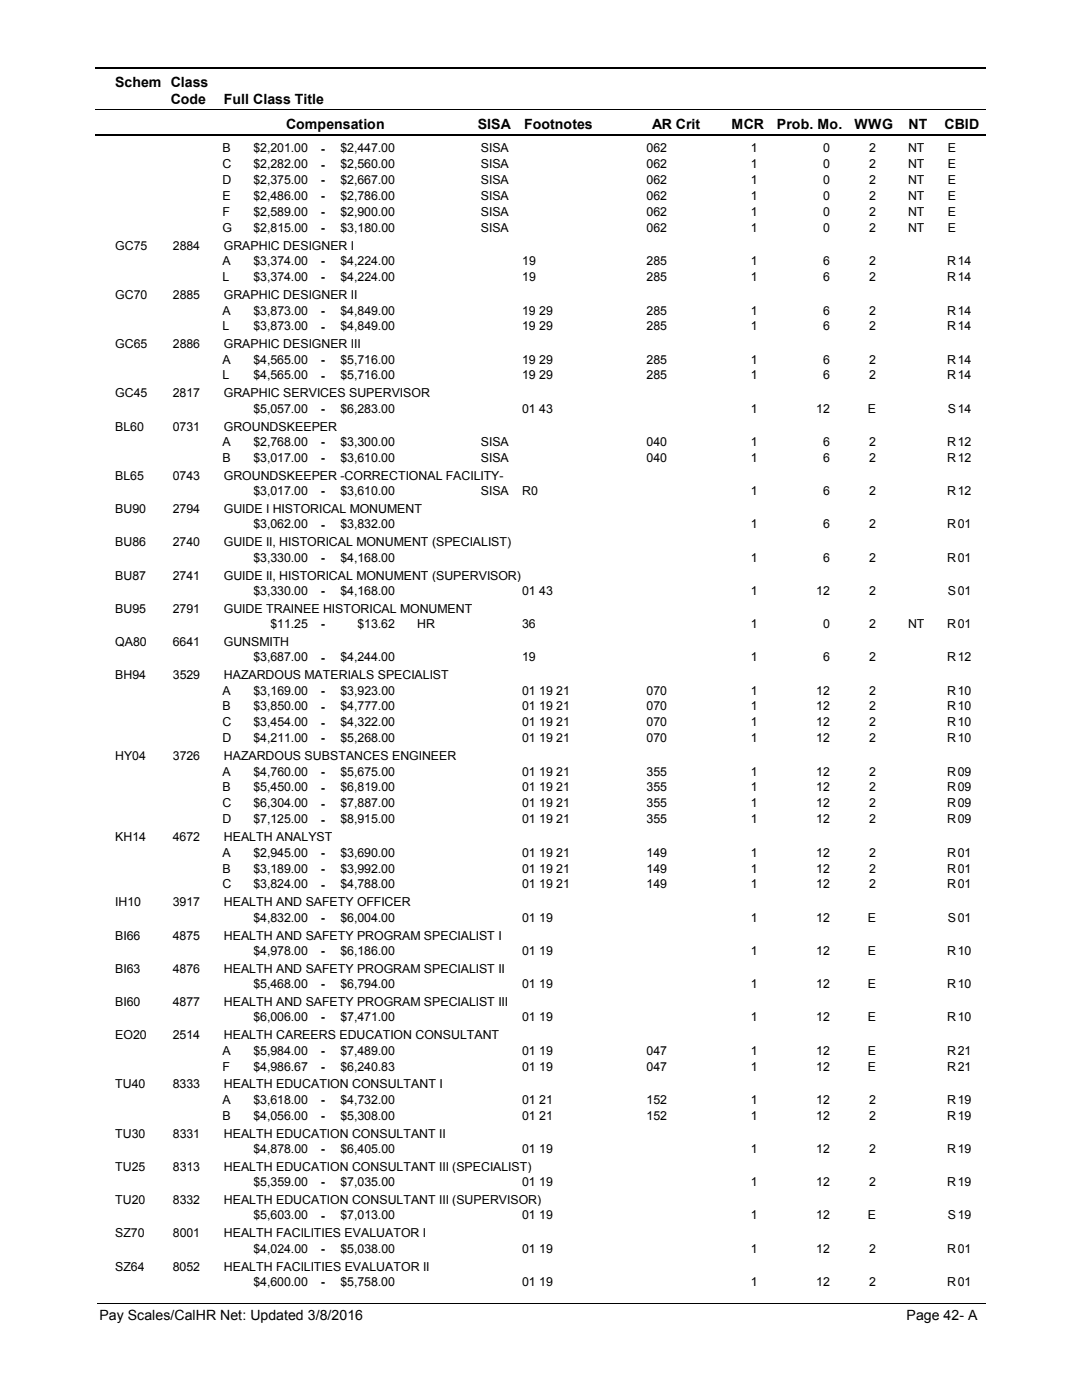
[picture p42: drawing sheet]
<svg xmlns="http://www.w3.org/2000/svg" width="216mm" height="279mm" viewBox="0 0 216 279" stroke-linecap="round" stroke-linejoin="round" font-family="sans-serif">
<defs><g id="words">
<g font-size="2.8">
<text x="23" y="17.3">Schem Class</text>
<text x="34.1" y="20.7">Code</text>
<text x="44.6" y="20.7">Full Class Title</text>
<text x="57.1" y="25.7">Compensation</text>
<text x="95.3" y="25.7">SISA</text>
<text x="104.6" y="25.7">Footnotes</text>
<text x="130.2" y="25.7">AR Crit</text>
<text x="146" y="25.7">MCR</text>
<text x="155.1" y="25.7">Prob. Mo.</text>
<text x="170.5" y="25.7">WWG</text>
<text x="181.3" y="25.7">NT</text>
<text x="188.5" y="25.7">CBID</text>
<text x="19.8" y="263.4">Pay Scales/CalHR Net: Updated 3/8/2016</text>
<text x="180.9" y="263.4">Page 42- A</text>
</g>
<g font-size="2.5">
<text x="44.4" y="30.4">B</text>
<text x="44.4" y="33.6">C</text>
<text x="50.6" y="30.4">$2,201.00</text>
<text x="50.6" y="33.6">$2,282.00</text>
<text x="64" y="30.5">-</text>
<text x="64" y="33.6">-</text>
<text x="67.9" y="30.4">$2,447.00</text>
<text x="67.9" y="33.6">$2,560.00</text>
<text x="96" y="30.4">SISA</text>
<text x="96" y="33.6">SISA</text>
<text x="129" y="30.4">062</text>
<text x="129" y="33.6">062</text>
<text x="149.8" y="30.4">1</text>
<text x="149.8" y="33.6">1</text>
<text x="164.3" y="30.4">0</text>
<text x="164.3" y="33.6">0</text>
<text x="173.5" y="30.4">2</text>
<text x="173.5" y="33.6">2</text>
<text x="181.2" y="30.4">NT</text>
<text x="181.2" y="33.6">NT</text>
<text x="189.2" y="30.4">E</text>
<text x="189.2" y="33.6">E</text>
<text x="44.4" y="36.8">D</text>
<text x="44.4" y="40">E</text>
<text x="50.6" y="36.8">$2,375.00</text>
<text x="50.6" y="40">$2,486.00</text>
<text x="64" y="36.8">-</text>
<text x="64" y="40">-</text>
<text x="67.9" y="36.8">$2,667.00</text>
<text x="67.9" y="40">$2,786.00</text>
<text x="96" y="36.8">SISA</text>
<text x="96" y="40">SISA</text>
<text x="129" y="36.8">062</text>
<text x="129" y="40">062</text>
<text x="149.8" y="36.8">1</text>
<text x="149.8" y="40">1</text>
<text x="164.3" y="36.8">0</text>
<text x="164.3" y="40">0</text>
<text x="173.5" y="36.8">2</text>
<text x="173.5" y="40">2</text>
<text x="181.2" y="36.8">NT</text>
<text x="181.2" y="40">NT</text>
<text x="189.2" y="36.8">E</text>
<text x="189.2" y="40">E</text>
<text x="44.4" y="43.1">F</text>
<text x="44.4" y="46.3">G</text>
<text x="50.6" y="43.1">$2,589.00</text>
<text x="50.6" y="46.3">$2,815.00</text>
<text x="64" y="43.2">-</text>
<text x="64" y="46.3">-</text>
<text x="67.9" y="43.1">$2,900.00</text>
<text x="67.9" y="46.3">$3,180.00</text>
<text x="96" y="43.1">SISA</text>
<text x="96" y="46.3">SISA</text>
<text x="129" y="43.1">062</text>
<text x="129" y="46.3">062</text>
<text x="149.8" y="43.1">1</text>
<text x="149.8" y="46.3">1</text>
<text x="164.3" y="43.1">0</text>
<text x="164.3" y="46.3">0</text>
<text x="173.5" y="43.1">2</text>
<text x="173.5" y="46.3">2</text>
<text x="181.2" y="43.1">NT</text>
<text x="181.2" y="46.3">NT</text>
<text x="189.2" y="43.1">E</text>
<text x="189.2" y="46.3">E</text>
<text x="23" y="49.9">GC75</text>
<text x="34.5" y="49.9">2884</text>
<text x="44.4" y="53">A</text>
<text x="44.7" y="49.9">GRAPHIC DESIGNER I</text>
<text x="50.6" y="53">$3,374.00</text>
<text x="64" y="53">-</text>
<text x="67.9" y="53">$4,224.00</text>
<text x="104.2" y="53">19</text>
<text x="129" y="53">285</text>
<text x="149.8" y="53">1</text>
<text x="164.3" y="53">6</text>
<text x="173.5" y="53">2</text>
<text x="189" y="53">R</text>
<text x="191.1" y="53">14</text>
<text x="23" y="59.7">GC70</text>
<text x="34.5" y="59.7">2885</text>
<text x="44.4" y="56.1">L</text>
<text x="44.7" y="59.7">GRAPHIC DESIGNER II</text>
<text x="50.6" y="56.1">$3,374.00</text>
<text x="64" y="56.2">-</text>
<text x="67.9" y="56.1">$4,224.00</text>
<text x="104.2" y="56.1">19</text>
<text x="129" y="56.1">285</text>
<text x="149.8" y="56.1">1</text>
<text x="164.3" y="56.1">6</text>
<text x="173.5" y="56.1">2</text>
<text x="189" y="56.1">R</text>
<text x="191.1" y="56.1">14</text>
<text x="44.4" y="62.8">A</text>
<text x="44.4" y="66">L</text>
<text x="50.6" y="62.8">$3,873.00</text>
<text x="50.6" y="66">$3,873.00</text>
<text x="64" y="62.8">-</text>
<text x="64" y="66">-</text>
<text x="67.9" y="62.8">$4,849.00</text>
<text x="67.9" y="66">$4,849.00</text>
<text x="104.2" y="62.8">19 29</text>
<text x="104.2" y="66">19 29</text>
<text x="129" y="62.8">285</text>
<text x="129" y="66">285</text>
<text x="149.8" y="62.8">1</text>
<text x="149.8" y="66">1</text>
<text x="164.3" y="62.8">6</text>
<text x="164.3" y="66">6</text>
<text x="173.5" y="62.8">2</text>
<text x="173.5" y="66">2</text>
<text x="189" y="62.8">R</text>
<text x="189" y="66">R</text>
<text x="191.1" y="62.8">14</text>
<text x="191.1" y="66">14</text>
<text x="23" y="69.5">GC65</text>
<text x="34.5" y="69.5">2886</text>
<text x="44.7" y="69.5">GRAPHIC DESIGNER III</text>
<text x="44.4" y="72.6">A</text>
<text x="44.4" y="75.7">L</text>
<text x="50.6" y="72.6">$4,565.00</text>
<text x="50.6" y="75.7">$4,565.00</text>
<text x="64" y="72.6">-</text>
<text x="64" y="75.8">-</text>
<text x="67.9" y="72.6">$5,716.00</text>
<text x="67.9" y="75.7">$5,716.00</text>
<text x="104.2" y="72.6">19 29</text>
<text x="104.2" y="75.7">19 29</text>
<text x="129" y="72.6">285</text>
<text x="129" y="75.7">285</text>
<text x="149.8" y="72.6">1</text>
<text x="149.8" y="75.7">1</text>
<text x="164.3" y="72.6">6</text>
<text x="164.3" y="75.7">6</text>
<text x="173.5" y="72.6">2</text>
<text x="173.5" y="75.7">2</text>
<text x="189" y="72.6">R</text>
<text x="189" y="75.7">R</text>
<text x="191.1" y="72.6">14</text>
<text x="191.1" y="75.7">14</text>
<text x="23" y="79.3">GC45</text>
<text x="34.5" y="79.3">2817</text>
<text x="44.7" y="79.3">GRAPHIC SERVICES SUPERVISOR</text>
<text x="50.6" y="82.4">$5,057.00</text>
<text x="64" y="82.4">-</text>
<text x="67.9" y="82.4">$6,283.00</text>
<text x="104.2" y="82.4">01 43</text>
<text x="149.8" y="82.4">1</text>
<text x="162.9" y="82.4">12</text>
<text x="173.2" y="82.4">E</text>
<text x="189.2" y="82.4">S</text>
<text x="191.1" y="82.4">14</text>
<text x="23" y="86">BL60</text>
<text x="34.5" y="86">0731</text>
<text x="44.4" y="89">A</text>
<text x="44.7" y="86">GROUNDSKEEPER</text>
<text x="50.6" y="89">$2,768.00</text>
<text x="64" y="89.1">-</text>
<text x="67.9" y="89">$3,300.00</text>
<text x="96" y="89">SISA</text>
<text x="129" y="89">040</text>
<text x="149.8" y="89">1</text>
<text x="164.3" y="89">6</text>
<text x="173.5" y="89">2</text>
<text x="189" y="89">R</text>
<text x="191.1" y="89">12</text>
<text x="23" y="95.8">BL65</text>
<text x="34.5" y="95.8">0743</text>
<text x="44.4" y="92.2">B</text>
<text x="44.7" y="95.8">GROUNDSKEEPER -CORRECTIONAL FACILITY-</text>
<text x="50.6" y="92.2">$3,017.00</text>
<text x="64" y="92.2">-</text>
<text x="67.9" y="92.2">$3,610.00</text>
<text x="96" y="92.2">SISA</text>
<text x="129" y="92.2">040</text>
<text x="149.8" y="92.2">1</text>
<text x="164.3" y="92.2">6</text>
<text x="173.5" y="92.2">2</text>
<text x="189" y="92.2">R</text>
<text x="191.1" y="92.2">12</text>
<text x="50.6" y="98.8">$3,017.00</text>
<text x="64" y="98.9">-</text>
<text x="67.9" y="98.8">$3,610.00</text>
<text x="96" y="98.8">SISA</text>
<text x="104.2" y="98.8">R0</text>
<text x="149.8" y="98.8">1</text>
<text x="164.3" y="98.8">6</text>
<text x="173.5" y="98.8">2</text>
<text x="189" y="98.8">R</text>
<text x="191.1" y="98.8">12</text>
<text x="23" y="102.4">BU90</text>
<text x="34.5" y="102.4">2794</text>
<text x="44.7" y="102.4">GUIDE I HISTORICAL MONUMENT</text>
<text x="50.6" y="105.5">$3,062.00</text>
<text x="64" y="105.5">-</text>
<text x="67.9" y="105.5">$3,832.00</text>
<text x="149.8" y="105.5">1</text>
<text x="164.3" y="105.5">6</text>
<text x="173.5" y="105.5">2</text>
<text x="189" y="105.5">R</text>
<text x="191.1" y="105.5">01</text>
<text x="23" y="109.1">BU86</text>
<text x="34.5" y="109.1">2740</text>
<text x="44.7" y="109.1">GUIDE II, HISTORICAL MONUMENT (SPECIALIST)</text>
<text x="50.6" y="112.1">$3,330.00</text>
<text x="64" y="112.2">-</text>
<text x="67.9" y="112.1">$4,168.00</text>
<text x="149.8" y="112.1">1</text>
<text x="164.3" y="112.1">6</text>
<text x="173.5" y="112.1">2</text>
<text x="189" y="112.1">R</text>
<text x="191.1" y="112.1">01</text>
<text x="23" y="115.7">BU87</text>
<text x="34.5" y="115.7">2741</text>
<text x="44.7" y="115.7">GUIDE II, HISTORICAL MONUMENT (SUPERVISOR)</text>
<text x="50.6" y="118.7">$3,330.00</text>
<text x="64" y="118.8">-</text>
<text x="67.9" y="118.7">$4,168.00</text>
<text x="104.2" y="118.7">01 43</text>
<text x="149.8" y="118.7">1</text>
<text x="162.9" y="118.7">12</text>
<text x="173.5" y="118.7">2</text>
<text x="189.2" y="118.7">S</text>
<text x="191.1" y="118.7">01</text>
<text x="23" y="122.3">BU95</text>
<text x="34.5" y="122.3">2791</text>
<text x="44.7" y="122.3">GUIDE TRAINEE HISTORICAL MONUMENT</text>
<text x="54" y="125.4">$11.25</text>
<text x="64" y="125.4">-</text>
<text x="71.3" y="125.4">$13.62</text>
<text x="83.3" y="125.4">HR</text>
<text x="104.2" y="125.4">36</text>
<text x="149.8" y="125.4">1</text>
<text x="164.3" y="125.4">0</text>
<text x="173.5" y="125.4">2</text>
<text x="181.2" y="125.4">NT</text>
<text x="189" y="125.4">R</text>
<text x="191.1" y="125.4">01</text>
<text x="23" y="129">QA80</text>
<text x="34.5" y="129">6641</text>
<text x="44.7" y="129">GUNSMITH</text>
<text x="23" y="135.6">BH94</text>
<text x="34.5" y="135.6">3529</text>
<text x="44.7" y="135.6">HAZARDOUS MATERIALS SPECIALIST</text>
<text x="50.6" y="132">$3,687.00</text>
<text x="64" y="132.1">-</text>
<text x="67.9" y="132">$4,244.00</text>
<text x="104.2" y="132">19</text>
<text x="149.8" y="132">1</text>
<text x="164.3" y="132">6</text>
<text x="173.5" y="132">2</text>
<text x="189" y="132">R</text>
<text x="191.1" y="132">12</text>
<text x="44.4" y="138.6">A</text>
<text x="44.4" y="141.8">B</text>
<text x="50.6" y="138.6">$3,169.00</text>
<text x="50.6" y="141.8">$3,850.00</text>
<text x="64" y="138.7">-</text>
<text x="64" y="141.8">-</text>
<text x="67.9" y="138.6">$3,923.00</text>
<text x="67.9" y="141.8">$4,777.00</text>
<text x="104.2" y="138.6">01 19 21</text>
<text x="104.2" y="141.8">01 19 21</text>
<text x="129" y="138.6">070</text>
<text x="129" y="141.8">070</text>
<text x="149.8" y="138.6">1</text>
<text x="149.8" y="141.8">1</text>
<text x="162.9" y="138.6">12</text>
<text x="162.9" y="141.8">12</text>
<text x="173.5" y="138.6">2</text>
<text x="173.5" y="141.8">2</text>
<text x="189" y="138.6">R</text>
<text x="189" y="141.8">R</text>
<text x="191.1" y="138.6">10</text>
<text x="191.1" y="141.8">10</text>
<text x="44.4" y="145">C</text>
<text x="44.4" y="148.1">D</text>
<text x="50.6" y="145">$3,454.00</text>
<text x="50.6" y="148.1">$4,211.00</text>
<text x="64" y="145">-</text>
<text x="64" y="148.2">-</text>
<text x="67.9" y="145">$4,322.00</text>
<text x="67.9" y="148.1">$5,268.00</text>
<text x="104.2" y="145">01 19 21</text>
<text x="104.2" y="148.1">01 19 21</text>
<text x="129" y="145">070</text>
<text x="129" y="148.1">070</text>
<text x="149.8" y="145">1</text>
<text x="149.8" y="148.1">1</text>
<text x="162.9" y="145">12</text>
<text x="162.9" y="148.1">12</text>
<text x="173.5" y="145">2</text>
<text x="173.5" y="148.1">2</text>
<text x="189" y="145">R</text>
<text x="189" y="148.1">R</text>
<text x="191.1" y="145">10</text>
<text x="191.1" y="148.1">10</text>
<text x="23" y="151.7">HY04</text>
<text x="34.5" y="151.7">3726</text>
<text x="44.4" y="154.8">A</text>
<text x="44.7" y="151.7">HAZARDOUS SUBSTANCES ENGINEER</text>
<text x="50.6" y="154.8">$4,760.00</text>
<text x="64" y="154.8">-</text>
<text x="67.9" y="154.8">$5,675.00</text>
<text x="104.2" y="154.8">01 19 21</text>
<text x="129" y="154.8">355</text>
<text x="149.8" y="154.8">1</text>
<text x="162.9" y="154.8">12</text>
<text x="173.5" y="154.8">2</text>
<text x="189" y="154.8">R</text>
<text x="191.1" y="154.8">09</text>
<text x="44.4" y="158">B</text>
<text x="44.4" y="161.1">C</text>
<text x="50.6" y="158">$5,450.00</text>
<text x="50.6" y="161.1">$6,304.00</text>
<text x="64" y="158">-</text>
<text x="64" y="161.2">-</text>
<text x="67.9" y="158">$6,819.00</text>
<text x="67.9" y="161.1">$7,887.00</text>
<text x="104.2" y="158">01 19 21</text>
<text x="104.2" y="161.1">01 19 21</text>
<text x="129" y="158">355</text>
<text x="129" y="161.1">355</text>
<text x="149.8" y="158">1</text>
<text x="149.8" y="161.1">1</text>
<text x="162.9" y="158">12</text>
<text x="162.9" y="161.1">12</text>
<text x="173.5" y="158">2</text>
<text x="173.5" y="161.1">2</text>
<text x="189" y="158">R</text>
<text x="189" y="161.1">R</text>
<text x="191.1" y="158">09</text>
<text x="191.1" y="161.1">09</text>
<text x="23" y="167.9">KH14</text>
<text x="34.5" y="167.9">4672</text>
<text x="44.4" y="164.3">D</text>
<text x="44.7" y="167.9">HEALTH ANALYST</text>
<text x="50.6" y="164.3">$7,125.00</text>
<text x="64" y="164.4">-</text>
<text x="67.9" y="164.3">$8,915.00</text>
<text x="104.2" y="164.3">01 19 21</text>
<text x="129" y="164.3">355</text>
<text x="149.8" y="164.3">1</text>
<text x="162.9" y="164.3">12</text>
<text x="173.5" y="164.3">2</text>
<text x="189" y="164.3">R</text>
<text x="191.1" y="164.3">09</text>
<text x="44.4" y="171">A</text>
<text x="50.6" y="171">$2,945.00</text>
<text x="64" y="171">-</text>
<text x="67.9" y="171">$3,690.00</text>
<text x="104.2" y="171">01 19 21</text>
<text x="129" y="171">149</text>
<text x="149.8" y="171">1</text>
<text x="162.9" y="171">12</text>
<text x="173.5" y="171">2</text>
<text x="189" y="171">R</text>
<text x="191.1" y="171">01</text>
<text x="44.4" y="174.1">B</text>
<text x="44.4" y="177.3">C</text>
<text x="50.6" y="174.1">$3,189.00</text>
<text x="50.6" y="177.3">$3,824.00</text>
<text x="64" y="174.2">-</text>
<text x="64" y="177.4">-</text>
<text x="67.9" y="174.1">$3,992.00</text>
<text x="67.9" y="177.3">$4,788.00</text>
<text x="104.2" y="174.1">01 19 21</text>
<text x="104.2" y="177.3">01 19 21</text>
<text x="129" y="174.1">149</text>
<text x="129" y="177.3">149</text>
<text x="149.8" y="174.1">1</text>
<text x="149.8" y="177.3">1</text>
<text x="162.9" y="174.1">12</text>
<text x="162.9" y="177.3">12</text>
<text x="173.5" y="174.1">2</text>
<text x="173.5" y="177.3">2</text>
<text x="189" y="174.1">R</text>
<text x="189" y="177.3">R</text>
<text x="191.1" y="174.1">01</text>
<text x="191.1" y="177.3">01</text>
<text x="23" y="180.9">IH10</text>
<text x="34.5" y="180.9">3917</text>
<text x="44.7" y="180.9">HEALTH AND SAFETY OFFICER</text>
<text x="50.6" y="183.9">$4,832.00</text>
<text x="64" y="184">-</text>
<text x="67.9" y="183.9">$6,004.00</text>
<text x="104.2" y="183.9">01 19</text>
<text x="149.8" y="183.9">1</text>
<text x="162.9" y="183.9">12</text>
<text x="173.2" y="183.9">E</text>
<text x="189.2" y="183.9">S</text>
<text x="191.1" y="183.9">01</text>
<text x="23" y="187.5">BI66</text>
<text x="34.5" y="187.5">4875</text>
<text x="44.7" y="187.5">HEALTH AND SAFETY PROGRAM SPECIALIST I</text>
<text x="50.6" y="190.6">$4,978.00</text>
<text x="64" y="190.6">-</text>
<text x="67.9" y="190.6">$6,186.00</text>
<text x="104.2" y="190.6">01 19</text>
<text x="149.8" y="190.6">1</text>
<text x="162.9" y="190.6">12</text>
<text x="173.2" y="190.6">E</text>
<text x="189" y="190.6">R</text>
<text x="191.1" y="190.6">10</text>
<text x="23" y="194.2">BI63</text>
<text x="34.5" y="194.2">4876</text>
<text x="44.7" y="194.2">HEALTH AND SAFETY PROGRAM SPECIALIST II</text>
<text x="50.6" y="197.2">$5,468.00</text>
<text x="64" y="197.3">-</text>
<text x="67.9" y="197.2">$6,794.00</text>
<text x="104.2" y="197.2">01 19</text>
<text x="149.8" y="197.2">1</text>
<text x="162.9" y="197.2">12</text>
<text x="173.2" y="197.2">E</text>
<text x="189" y="197.2">R</text>
<text x="191.1" y="197.2">10</text>
<text x="23" y="200.8">BI60</text>
<text x="34.5" y="200.8">4877</text>
<text x="44.7" y="200.8">HEALTH AND SAFETY PROGRAM SPECIALIST III</text>
<text x="50.6" y="203.8">$6,006.00</text>
<text x="64" y="203.9">-</text>
<text x="67.9" y="203.8">$7,471.00</text>
<text x="104.2" y="203.8">01 19</text>
<text x="149.8" y="203.8">1</text>
<text x="162.9" y="203.8">12</text>
<text x="173.2" y="203.8">E</text>
<text x="189" y="203.8">R</text>
<text x="191.1" y="203.8">10</text>
<text x="23" y="207.4">EO20</text>
<text x="34.5" y="207.4">2514</text>
<text x="44.7" y="207.4">HEALTH CAREERS EDUCATION CONSULTANT</text>
<text x="44.4" y="210.5">A</text>
<text x="44.4" y="213.7">F</text>
<text x="50.6" y="210.5">$5,984.00</text>
<text x="50.6" y="213.7">$4,986.67</text>
<text x="64" y="210.5">-</text>
<text x="64" y="213.7">-</text>
<text x="67.9" y="210.5">$7,489.00</text>
<text x="67.9" y="213.7">$6,240.83</text>
<text x="104.2" y="210.5">01 19</text>
<text x="104.2" y="213.7">01 19</text>
<text x="129" y="210.5">047</text>
<text x="129" y="213.7">047</text>
<text x="149.8" y="210.5">1</text>
<text x="149.8" y="213.7">1</text>
<text x="162.9" y="210.5">12</text>
<text x="162.9" y="213.7">12</text>
<text x="173.2" y="210.5">E</text>
<text x="173.2" y="213.7">E</text>
<text x="189" y="210.5">R</text>
<text x="189" y="213.7">R</text>
<text x="191.1" y="210.5">21</text>
<text x="191.1" y="213.7">21</text>
<text x="23" y="217.2">TU40</text>
<text x="34.5" y="217.2">8333</text>
<text x="44.4" y="220.3">A</text>
<text x="44.7" y="217.2">HEALTH EDUCATION CONSULTANT I</text>
<text x="50.6" y="220.3">$3,618.00</text>
<text x="64" y="220.3">-</text>
<text x="67.9" y="220.3">$4,732.00</text>
<text x="104.2" y="220.3">01 21</text>
<text x="129" y="220.3">152</text>
<text x="149.8" y="220.3">1</text>
<text x="162.9" y="220.3">12</text>
<text x="173.5" y="220.3">2</text>
<text x="189" y="220.3">R</text>
<text x="191.1" y="220.3">19</text>
<text x="23" y="227.1">TU30</text>
<text x="34.5" y="227.1">8331</text>
<text x="44.4" y="223.5">B</text>
<text x="44.7" y="227.1">HEALTH EDUCATION CONSULTANT II</text>
<text x="50.6" y="223.5">$4,056.00</text>
<text x="64" y="223.5">-</text>
<text x="67.9" y="223.5">$5,308.00</text>
<text x="104.2" y="223.5">01 21</text>
<text x="129" y="223.5">152</text>
<text x="149.8" y="223.5">1</text>
<text x="162.9" y="223.5">12</text>
<text x="173.5" y="223.5">2</text>
<text x="189" y="223.5">R</text>
<text x="191.1" y="223.5">19</text>
<text x="23" y="233.7">TU25</text>
<text x="34.5" y="233.7">8313</text>
<text x="44.7" y="233.7">HEALTH EDUCATION CONSULTANT III (SPECIALIST)</text>
<text x="50.6" y="230.1">$4,878.00</text>
<text x="64" y="230.1">-</text>
<text x="67.9" y="230.1">$6,405.00</text>
<text x="104.2" y="230.1">01 19</text>
<text x="149.8" y="230.1">1</text>
<text x="162.9" y="230.1">12</text>
<text x="173.5" y="230.1">2</text>
<text x="189" y="230.1">R</text>
<text x="191.1" y="230.1">19</text>
<text x="50.6" y="236.7">$5,359.00</text>
<text x="64" y="236.8">-</text>
<text x="67.9" y="236.7">$7,035.00</text>
<text x="104.2" y="236.7">01 19</text>
<text x="149.8" y="236.7">1</text>
<text x="162.9" y="236.7">12</text>
<text x="173.5" y="236.7">2</text>
<text x="189" y="236.7">R</text>
<text x="191.1" y="236.7">19</text>
<text x="23" y="240.3">TU20</text>
<text x="34.5" y="240.3">8332</text>
<text x="44.7" y="240.3">HEALTH EDUCATION CONSULTANT III (SUPERVISOR)</text>
<text x="50.6" y="243.4">$5,603.00</text>
<text x="64" y="243.4">-</text>
<text x="67.9" y="243.4">$7,013.00</text>
<text x="104.2" y="243.4">01 19</text>
<text x="149.8" y="243.4">1</text>
<text x="162.9" y="243.4">12</text>
<text x="173.2" y="243.4">E</text>
<text x="189.2" y="243.4">S</text>
<text x="191.1" y="243.4">19</text>
<text x="23" y="247">SZ70</text>
<text x="34.5" y="247">8001</text>
<text x="44.7" y="247">HEALTH FACILITIES EVALUATOR I</text>
<text x="50.6" y="250">$4,024.00</text>
<text x="64" y="250">-</text>
<text x="67.9" y="250">$5,038.00</text>
<text x="104.2" y="250">01 19</text>
<text x="149.8" y="250">1</text>
<text x="162.9" y="250">12</text>
<text x="173.5" y="250">2</text>
<text x="189" y="250">R</text>
<text x="191.1" y="250">01</text>
<text x="23" y="253.6">SZ64</text>
<text x="34.5" y="253.6">8052</text>
<text x="44.7" y="253.6">HEALTH FACILITIES EVALUATOR II</text>
<text x="50.6" y="256.6">$4,600.00</text>
<text x="64" y="256.7">-</text>
<text x="67.9" y="256.6">$5,758.00</text>
<text x="104.2" y="256.6">01 19</text>
<text x="149.8" y="256.6">1</text>
<text x="162.9" y="256.6">12</text>
<text x="173.5" y="256.6">2</text>
<text x="189" y="256.6">R</text>
<text x="191.1" y="256.6">01</text>
</g>
</g></defs>
<path d="M19 13.5h177.7M19 27h177.7" fill="none" stroke="#000" stroke-width=".36"/>
<path d="M19 21.9h177.7" fill="none" stroke="#000" stroke-width=".2"/>
<g fill="#fff">
<path d="M46.8 27.8h16.3v3h-16.3z" fill-rule="evenodd"/>
<path d="M190.8 27.8h4.1v3h-4.1z" fill-rule="evenodd"/>
<path d="M46.8 31h16.3v3h-16.3z" fill-rule="evenodd"/>
<path d="M190.8 31h4.1v3h-4.1z" fill-rule="evenodd"/>
<path d="M46.8 34.2h16.3v3h-16.3z" fill-rule="evenodd"/>
<path d="M190.8 34.2h4.1v3h-4.1z" fill-rule="evenodd"/>
<path d="M46.8 37.3h16.3v3h-16.3z" fill-rule="evenodd"/>
<path d="M190.8 37.3h4.1v3h-4.1z" fill-rule="evenodd"/>
<path d="M46.8 40.5h16.3v3h-16.3z" fill-rule="evenodd"/>
<path d="M190.8 40.5h4.1v3h-4.1z" fill-rule="evenodd"/>
<path d="M46.8 43.7h16.3v3h-16.3z" fill-rule="evenodd"/>
<path d="M190.8 43.7h4.1v3h-4.1z" fill-rule="evenodd"/>
<path d="M46.8 50.3h16.3v3h-16.3z" fill-rule="evenodd"/>
<path d="M190.8 50.3h4.1v3h-4.1z" fill-rule="evenodd"/>
<path d="M46.8 53.5h16.3v3h-16.3z" fill-rule="evenodd"/>
<path d="M190.8 53.5h4.1v3h-4.1z" fill-rule="evenodd"/>
<path d="M46.8 60.2h16.3v3h-16.3z" fill-rule="evenodd"/>
<path d="M190.8 60.2h4.1v3h-4.1z" fill-rule="evenodd"/>
<path d="M46.8 63.3h16.3v3h-16.3z" fill-rule="evenodd"/>
<path d="M190.8 63.3h4.1v3h-4.1z" fill-rule="evenodd"/>
<path d="M46.8 69.9h16.3v3h-16.3z" fill-rule="evenodd"/>
<path d="M190.8 69.9h4.1v3h-4.1z" fill-rule="evenodd"/>
<path d="M46.8 73.1h16.3v3h-16.3z" fill-rule="evenodd"/>
<path d="M190.8 73.1h4.1v3h-4.1z" fill-rule="evenodd"/>
<path d="M46.8 79.8h16.3v3h-16.3z" fill-rule="evenodd"/>
<path d="M190.8 79.8h4.1v3h-4.1z" fill-rule="evenodd"/>
<path d="M46.8 86.4h16.3v3h-16.3z" fill-rule="evenodd"/>
<path d="M190.8 86.4h4.1v3h-4.1z" fill-rule="evenodd"/>
<path d="M46.8 89.6h16.3v3h-16.3z" fill-rule="evenodd"/>
<path d="M190.8 89.6h4.1v3h-4.1z" fill-rule="evenodd"/>
<path d="M46.8 96.2h16.3v3h-16.3z" fill-rule="evenodd"/>
<path d="M190.8 96.2h4.1v3h-4.1z" fill-rule="evenodd"/>
<path d="M46.8 102.9h16.3v2.9h-16.3z" fill-rule="evenodd"/>
<path d="M190.8 102.9h4.1v2.9h-4.1z" fill-rule="evenodd"/>
<path d="M46.8 109.5h16.3v3h-16.3z" fill-rule="evenodd"/>
<path d="M190.8 109.5h4.1v3h-4.1z" fill-rule="evenodd"/>
<path d="M46.8 116.1h16.3v3h-16.3z" fill-rule="evenodd"/>
<path d="M190.8 116.1h4.1v3h-4.1z" fill-rule="evenodd"/>
<path d="M46.8 122.8h16.3v2.9h-16.3z" fill-rule="evenodd"/>
<path d="M190.8 122.8h4.1v2.9h-4.1z" fill-rule="evenodd"/>
<path d="M46.8 129.4h16.3v3h-16.3z" fill-rule="evenodd"/>
<path d="M190.8 129.4h4.1v3h-4.1z" fill-rule="evenodd"/>
<path d="M46.8 136h16.3v3h-16.3z" fill-rule="evenodd"/>
<path d="M190.8 136h4.1v3h-4.1z" fill-rule="evenodd"/>
<path d="M46.8 139.2h16.3v3h-16.3z" fill-rule="evenodd"/>
<path d="M190.8 139.2h4.1v3h-4.1z" fill-rule="evenodd"/>
<path d="M46.8 142.4h16.3v2.9h-16.3z" fill-rule="evenodd"/>
<path d="M190.8 142.4h4.1v2.9h-4.1z" fill-rule="evenodd"/>
<path d="M46.8 145.5h16.3v3h-16.3z" fill-rule="evenodd"/>
<path d="M190.8 145.5h4.1v3h-4.1z" fill-rule="evenodd"/>
<path d="M46.8 152.2h16.3v3h-16.3z" fill-rule="evenodd"/>
<path d="M190.8 152.2h4.1v3h-4.1z" fill-rule="evenodd"/>
<path d="M46.8 155.4h16.3v2.9h-16.3z" fill-rule="evenodd"/>
<path d="M190.8 155.4h4.1v2.9h-4.1z" fill-rule="evenodd"/>
<path d="M46.8 158.5h16.3v3h-16.3z" fill-rule="evenodd"/>
<path d="M190.8 158.5h4.1v3h-4.1z" fill-rule="evenodd"/>
<path d="M46.8 161.7h16.3v3h-16.3z" fill-rule="evenodd"/>
<path d="M190.8 161.7h4.1v3h-4.1z" fill-rule="evenodd"/>
<path d="M46.8 168.4h16.3v2.9h-16.3z" fill-rule="evenodd"/>
<path d="M190.8 168.4h4.1v2.9h-4.1z" fill-rule="evenodd"/>
<path d="M46.8 171.5h16.3v3h-16.3z" fill-rule="evenodd"/>
<path d="M190.8 171.5h4.1v3h-4.1z" fill-rule="evenodd"/>
<path d="M46.8 174.7h16.3v3h-16.3z" fill-rule="evenodd"/>
<path d="M190.8 174.7h4.1v3h-4.1z" fill-rule="evenodd"/>
<path d="M46.8 181.3h16.3v3h-16.3z" fill-rule="evenodd"/>
<path d="M190.8 181.3h4.1v3h-4.1z" fill-rule="evenodd"/>
<path d="M46.8 188h16.3v3h-16.3z" fill-rule="evenodd"/>
<path d="M190.8 188h4.1v3h-4.1z" fill-rule="evenodd"/>
<path d="M46.8 194.6h16.3v3h-16.3z" fill-rule="evenodd"/>
<path d="M190.8 194.6h4.1v3h-4.1z" fill-rule="evenodd"/>
<path d="M46.8 201.2h16.3v3h-16.3z" fill-rule="evenodd"/>
<path d="M190.8 201.2h4.1v3h-4.1z" fill-rule="evenodd"/>
<path d="M46.8 207.9h16.3v3h-16.3z" fill-rule="evenodd"/>
<path d="M190.8 207.9h4.1v3h-4.1z" fill-rule="evenodd"/>
<path d="M46.8 211.1h16.3v2.9h-16.3z" fill-rule="evenodd"/>
<path d="M190.8 211.1h4.1v2.9h-4.1z" fill-rule="evenodd"/>
<path d="M46.8 217.7h16.3v3h-16.3z" fill-rule="evenodd"/>
<path d="M190.8 217.7h4.1v3h-4.1z" fill-rule="evenodd"/>
<path d="M46.8 220.9h16.3v3h-16.3z" fill-rule="evenodd"/>
<path d="M190.8 220.9h4.1v3h-4.1z" fill-rule="evenodd"/>
<path d="M46.8 227.5h16.3v3h-16.3z" fill-rule="evenodd"/>
<path d="M190.8 227.5h4.1v3h-4.1z" fill-rule="evenodd"/>
<path d="M46.8 234.1h16.3v3h-16.3z" fill-rule="evenodd"/>
<path d="M190.8 234.1h4.1v3h-4.1z" fill-rule="evenodd"/>
<path d="M46.8 240.8h16.3v3h-16.3z" fill-rule="evenodd"/>
<path d="M190.8 240.8h4.1v3h-4.1z" fill-rule="evenodd"/>
<path d="M46.8 247.4h16.3v3h-16.3z" fill-rule="evenodd"/>
<path d="M190.8 247.4h4.1v3h-4.1z" fill-rule="evenodd"/>
<path d="M46.8 254h16.3v3h-16.3z" fill-rule="evenodd"/>
<path d="M190.8 254h4.1v3h-4.1z" fill-rule="evenodd"/>
</g>
<path d="M19.5 260.1h177.2" fill="none" stroke="#000" stroke-width=".2"/>
<use href="#words"/>
</svg>
